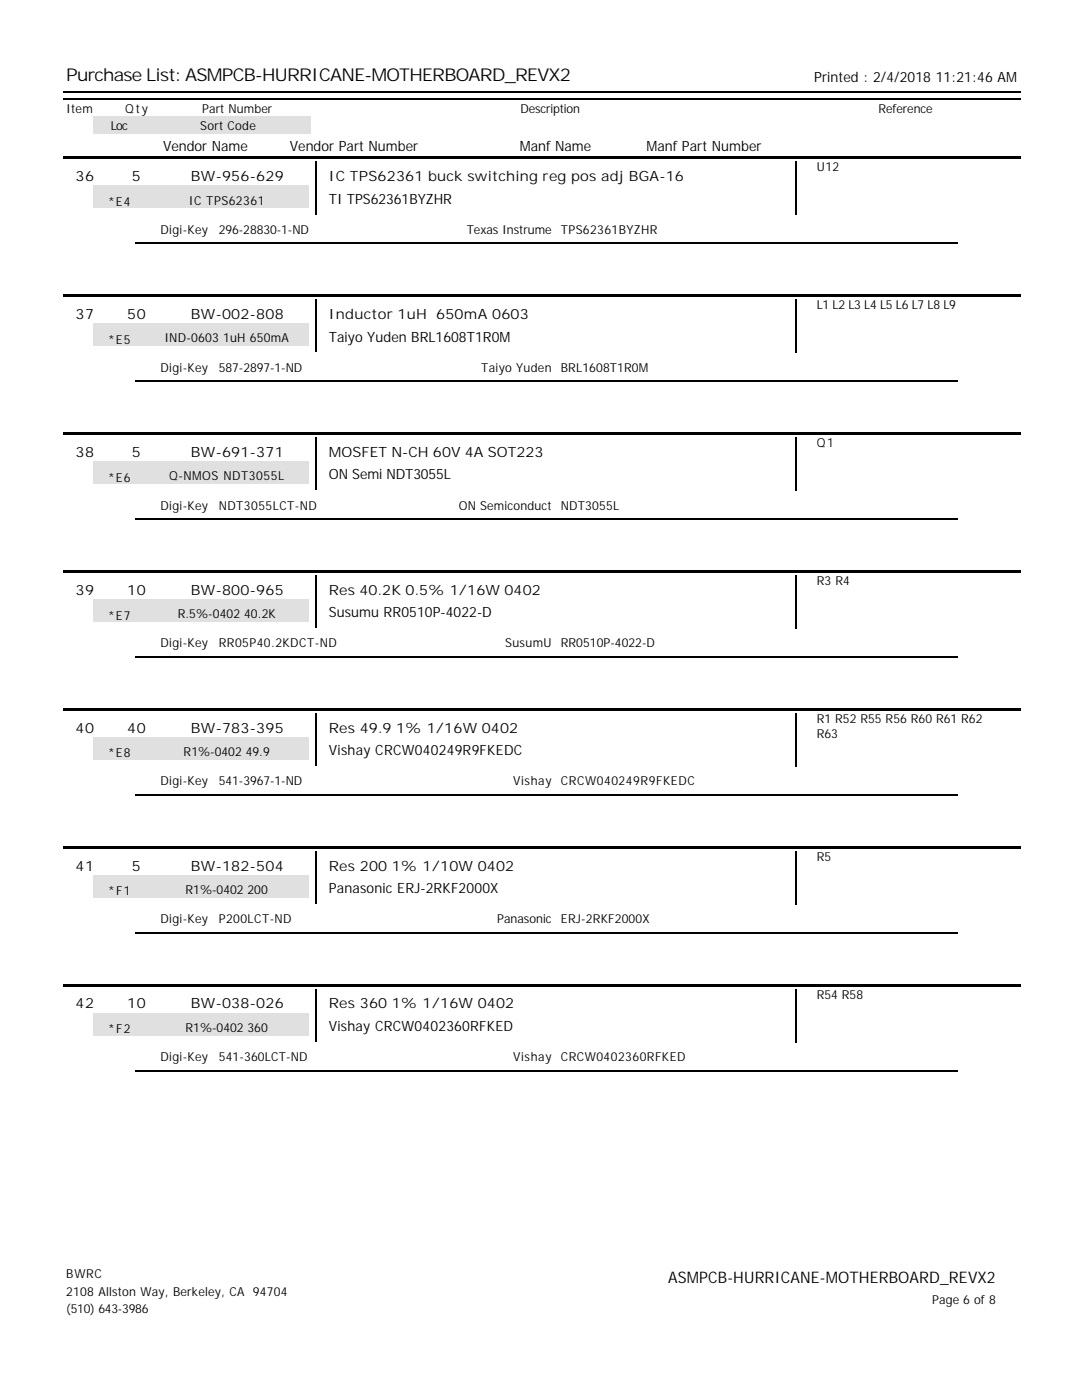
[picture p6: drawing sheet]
<svg xmlns="http://www.w3.org/2000/svg" width="216mm" height="279mm" viewBox="0 0 216 279" stroke-linecap="round" stroke-linejoin="round" font-family="sans-serif">
<defs><g id="words">
<text font-size="3.5" x="13.2" y="16.2">Purchase List: ASMPCB-HURRICANE-MOTHERBOARD_REVX2</text>
<text font-size="3.2" x="133.3" y="256.1">ASMPCB-HURRICANE-MOTHERBOARD_REVX2</text>
<g font-size="2.8">
<text x="162.5" y="16.3">Printed : 2/4/2018 11:21:46 AM</text>
<text x="32.5" y="30.1">Vendor Name</text>
<text x="57.8" y="30.1">Vendor Part Number</text>
<text x="103.7" y="30.1">Manf Name</text>
<text x="129" y="30.1">Manf Part Number</text>
<text x="15.1" y="36.2">36</text>
<text x="26.3" y="36.2">5</text>
<text x="38.1" y="36.2">BW-956-629</text>
<text x="65.6" y="36.2">IC TPS62361 buck switching reg pos adj BGA-16</text>
<text x="65.6" y="40.7">TI TPS62361BYZHR</text>
<text x="15.1" y="63.7">37</text>
<text x="25.4" y="63.7">50</text>
<text x="38.1" y="63.7">BW-002-808</text>
<text x="65.6" y="63.7">Inductor 1uH 650mA 0603</text>
<text x="65.6" y="68.2">Taiyo Yuden BRL1608T1R0M</text>
<text x="15.1" y="91.2">38</text>
<text x="26.3" y="91.2">5</text>
<text x="38.1" y="91.2">BW-691-371</text>
<text x="65.6" y="91.2">MOSFET N-CH 60V 4A SOT223</text>
<text x="65.6" y="95.7">ON Semi NDT3055L</text>
<text x="15.1" y="118.7">39</text>
<text x="25.4" y="118.7">10</text>
<text x="38.1" y="118.7">BW-800-965</text>
<text x="65.6" y="118.7">Res 40.2K 0.5% 1/16W 0402</text>
<text x="65.6" y="123.2">Susumu RR0510P-4022-D</text>
<text x="15.1" y="146.2">40</text>
<text x="25.4" y="146.2">40</text>
<text x="38.1" y="146.2">BW-783-395</text>
<text x="65.6" y="146.2">Res 49.9 1% 1/16W 0402</text>
<text x="65.6" y="150.7">Vishay CRCW040249R9FKEDC</text>
<text x="15.1" y="173.7">41</text>
<text x="26.3" y="173.7">5</text>
<text x="38.1" y="173.7">BW-182-504</text>
<text x="65.6" y="173.7">Res 200 1% 1/10W 0402</text>
<text x="65.6" y="178.2">Panasonic ERJ-2RKF2000X</text>
<text x="15.1" y="201.3">42</text>
<text x="25.4" y="201.3">10</text>
<text x="38.1" y="201.3">BW-038-026</text>
<text x="65.6" y="201.3">Res 360 1% 1/16W 0402</text>
<text x="65.6" y="205.8">Vishay CRCW0402360RFKED</text>
</g>
<g font-size="2.5">
<text x="13.2" y="22.6">Item</text>
<text x="25" y="22.6">Qty</text>
<text x="40.3" y="22.6">Part Number</text>
<text x="103.8" y="22.6">Description</text>
<text x="175.3" y="22.6">Reference</text>
<text x="22.1" y="26">Loc</text>
<text x="40" y="26">Sort Code</text>
<text x="163" y="34.2">U12</text>
<text x="21.6" y="41.1">*E4</text>
<text x="37.7" y="40.8">IC TPS62361</text>
<text x="32" y="46.7">Digi-Key</text>
<text x="43.7" y="46.7">296-28830-1-ND</text>
<text x="93.1" y="46.7">Texas Instrume</text>
<text x="111.9" y="46.7">TPS62361BYZHR</text>
<text x="163" y="61.7">L1 L2 L3 L4 L5 L6 L7 L8 L9</text>
<text x="21.6" y="68.6">*E5</text>
<text x="32.8" y="68.4">IND-0603 1uH 650mA</text>
<text x="32" y="74.2">Digi-Key</text>
<text x="43.7" y="74.2">587-2897-1-ND</text>
<text x="96" y="74.2">Taiyo Yuden</text>
<text x="111.9" y="74.2">BRL1608T1R0M</text>
<text x="163" y="89.3">Q1</text>
<text x="33.7" y="95.9">Q-NMOS NDT3055L</text>
<text x="21.6" y="96.1">*E6</text>
<text x="32" y="101.7">Digi-Key</text>
<text x="43.7" y="101.7">NDT3055LCT-ND</text>
<text x="91.5" y="101.7">ON Semiconduct</text>
<text x="111.9" y="101.7">NDT3055L</text>
<text x="163" y="116.8">R3 R4</text>
<text x="21.6" y="123.6">*E7</text>
<text x="35.5" y="123.4">R.5%-0402 40.2K</text>
<text x="32" y="129.2">Digi-Key</text>
<text x="43.7" y="129.2">RR05P40.2KDCT-ND</text>
<text x="100.8" y="129.2">SusumU</text>
<text x="111.9" y="129.2">RR0510P-4022-D</text>
<text x="163" y="144.3">R1 R52 R55 R56 R60 R61 R62</text>
<text x="163" y="147.2">R63</text>
<text x="21.6" y="151.2">*E8</text>
<text x="36.6" y="150.9">R1%-0402 49.9</text>
<text x="32" y="156.7">Digi-Key</text>
<text x="43.7" y="156.7">541-3967-1-ND</text>
<text x="102.4" y="156.7">Vishay</text>
<text x="111.9" y="156.7">CRCW040249R9FKEDC</text>
<text x="163" y="171.8">R5</text>
<text x="21.6" y="178.7">*F1</text>
<text x="37" y="178.4">R1%-0402 200</text>
<text x="32" y="184.2">Digi-Key</text>
<text x="43.7" y="184.2">P200LCT-ND</text>
<text x="99.2" y="184.2">Panasonic</text>
<text x="111.9" y="184.2">ERJ-2RKF2000X</text>
<text x="163" y="199.3">R54 R58</text>
<text x="21.6" y="206.2">*F2</text>
<text x="37" y="205.9">R1%-0402 360</text>
<text x="32" y="211.8">Digi-Key</text>
<text x="43.7" y="211.8">541-360LCT-ND</text>
<text x="102.4" y="211.8">Vishay</text>
<text x="111.9" y="211.8">CRCW0402360RFKED</text>
<text x="13.2" y="255.1">BWRC</text>
<text x="13.2" y="258.6">2108 Allston Way, Berkeley, CA 94704</text>
<text x="13.2" y="262">(510) 643-3986</text>
<text x="186" y="260.2">Page 6 of 8</text>
</g>
</g></defs>
<path d="M12.7 18.4h191" fill="none" stroke="#000" stroke-width=".26"/>
<g fill="#fff">
<path d="M27 27h28v4h-28z"/>
<path d="M56.6 27h28.1v4h-28.1z"/>
<path d="M96.8 27h28.1v4h-28.1z"/>
<path d="M126.5 27h28.3v4h-28.3z"/>
</g>
<path d="M12.7 19.7h191" fill="none" stroke="#000" stroke-width=".26"/>
<g fill="#e0e0e0">
<path d="M18.5 23.3h10.9v3.4h-10.9z"/>
<path d="M29.4 23.3h32.5v3.4h-32.5z"/>
</g>
<g fill="#fff">
<path d="M65.1 32.5h89.7v4.5h-89.7z"/>
<path d="M65.1 37h89.7v4.5h-89.7z"/>
</g>
<path d="M158.9 32.3v10.6" fill="none" stroke="#000" stroke-width=".26"/>
<path d="M29.1 37h32.5v4.5h-32.5z" fill="#e0e0e0"/>
<path d="M14 42.9h28.1v4.5h-28.1z" fill="#fff"/>
<path d="M63.1 32.3v10.6" fill="none" stroke="#000" stroke-width=".26"/>
<g fill="#fff">
<path d="M43.1 42.9h45v4.5h-45z"/>
<path d="M88.9 42.9h21.7v4.5h-21.7z"/>
<path d="M111.4 42.9h45v4.5h-45z"/>
</g>
<path d="M12.7 31.2h191v.6h-191z" fill="#000"/>
<path d="M18.5 37h10.9v4.5h-10.9z" fill="#e0e0e0"/>
<path d="M27 48.6h164" fill="none" stroke="#000" stroke-width=".26"/>
<g fill="#fff">
<path d="M27 48.9h28v4.5h-28z"/>
<path d="M56.6 48.9h45v4.5h-45z"/>
<path d="M56.6 53.4h45v4.5h-45z"/>
<path d="M27 53.4h28v4.5h-28z"/>
<path d="M145.8 48.9h45v4.5h-45z"/>
<path d="M116.2 48.9h28v4.5h-28z"/>
<path d="M116.2 53.4h28v4.5h-28z"/>
<path d="M145.8 53.4h45v4.5h-45z"/>
<path d="M65.1 60.1h89.7v4.5h-89.7z"/>
<path d="M65.1 64.6h89.7v4.5h-89.7z"/>
</g>
<path d="M158.9 59.8v10.6" fill="none" stroke="#000" stroke-width=".26"/>
<path d="M29.1 64.6h32.5v4.5h-32.5z" fill="#e0e0e0"/>
<path d="M14 70.4h28.1v4.5h-28.1z" fill="#fff"/>
<path d="M63.1 59.8v10.6" fill="none" stroke="#000" stroke-width=".26"/>
<g fill="#fff">
<path d="M43.1 70.4h45v4.5h-45z"/>
<path d="M88.9 70.4h21.7v4.5h-21.7z"/>
<path d="M111.4 70.4h45v4.5h-45z"/>
</g>
<path d="M12.7 58.7h191v.6h-191z" fill="#000"/>
<path d="M18.5 64.6h10.9v4.5h-10.9z" fill="#e0e0e0"/>
<path d="M27 76.1h164" fill="none" stroke="#000" stroke-width=".26"/>
<g fill="#fff">
<path d="M27 76.5h28v4.5h-28z"/>
<path d="M56.6 76.5h45v4.5h-45z"/>
<path d="M56.6 81h45v4.5h-45z"/>
<path d="M27 81h28v4.5h-28z"/>
<path d="M145.8 76.5h45v4.5h-45z"/>
<path d="M116.2 76.5h28v4.5h-28z"/>
<path d="M116.2 81h28v4.5h-28z"/>
<path d="M145.8 81h45v4.5h-45z"/>
<path d="M65.1 87.6h89.7v4.5h-89.7z"/>
<path d="M65.1 92.1h89.7v4.5h-89.7z"/>
</g>
<path d="M158.9 87.3v10.6" fill="none" stroke="#000" stroke-width=".26"/>
<path d="M29.1 92.1h32.5v4.5h-32.5z" fill="#e0e0e0"/>
<path d="M14 97.9h28.1v4.5h-28.1z" fill="#fff"/>
<path d="M63.1 87.3v10.6" fill="none" stroke="#000" stroke-width=".26"/>
<g fill="#fff">
<path d="M43.1 97.9h45v4.5h-45z"/>
<path d="M88.9 97.9h21.7v4.5h-21.7z"/>
<path d="M111.4 97.9h45v4.5h-45z"/>
</g>
<path d="M12.7 86.3h191v.5h-191z" fill="#000"/>
<path d="M18.5 92.1h10.9v4.5h-10.9z" fill="#e0e0e0"/>
<path d="M27 103.6h164" fill="none" stroke="#000" stroke-width=".26"/>
<g fill="#fff">
<path d="M27 104h28v4.5h-28z"/>
<path d="M56.6 104h45v4.5h-45z"/>
<path d="M56.6 108.5h45v4.5h-45z"/>
<path d="M27 108.5h28v4.5h-28z"/>
<path d="M145.8 104h45v4.5h-45z"/>
<path d="M116.2 104h28v4.5h-28z"/>
<path d="M116.2 108.5h28v4.5h-28z"/>
<path d="M145.8 108.5h45v4.5h-45z"/>
<path d="M65.1 115.1h89.7v4.5h-89.7z"/>
<path d="M65.1 119.6h89.7v4.5h-89.7z"/>
</g>
<path d="M158.9 114.8v10.6" fill="none" stroke="#000" stroke-width=".26"/>
<path d="M29.1 119.6h32.5v4.5h-32.5z" fill="#e0e0e0"/>
<path d="M14 125.4h28.1v4.5h-28.1z" fill="#fff"/>
<path d="M63.1 114.8v10.6" fill="none" stroke="#000" stroke-width=".26"/>
<g fill="#fff">
<path d="M43.1 125.4h45v4.5h-45z"/>
<path d="M88.9 125.4h21.7v4.5h-21.7z"/>
<path d="M111.4 125.4h45v4.5h-45z"/>
</g>
<path d="M12.7 113.8h191v.5h-191z" fill="#000"/>
<path d="M18.5 119.6h10.9v4.5h-10.9z" fill="#e0e0e0"/>
<path d="M27 131.1h164" fill="none" stroke="#000" stroke-width=".26"/>
<g fill="#fff">
<path d="M27 131.5h28v4.5h-28z"/>
<path d="M56.6 131.5h45v4.5h-45z"/>
<path d="M56.6 136h45v4.5h-45z"/>
<path d="M27 136h28v4.5h-28z"/>
<path d="M145.8 131.5h45v4.5h-45z"/>
<path d="M116.2 131.5h28v4.5h-28z"/>
<path d="M116.2 136h28v4.5h-28z"/>
<path d="M145.8 136h45v4.5h-45z"/>
<path d="M65.1 142.6h89.7v4.5h-89.7z"/>
<path d="M65.1 147.1h89.7v4.5h-89.7z"/>
</g>
<path d="M158.9 142.3v10.6" fill="none" stroke="#000" stroke-width=".26"/>
<path d="M29.1 147.1h32.5v4.5h-32.5z" fill="#e0e0e0"/>
<path d="M14 152.9h28.1v4.5h-28.1z" fill="#fff"/>
<path d="M63.1 142.3v10.6" fill="none" stroke="#000" stroke-width=".26"/>
<g fill="#fff">
<path d="M43.1 152.9h45v4.5h-45z"/>
<path d="M88.9 152.9h21.7v4.5h-21.7z"/>
<path d="M111.4 152.9h45v4.5h-45z"/>
</g>
<path d="M12.7 141.3h191v.5h-191z" fill="#000"/>
<path d="M18.5 147.1h10.9v4.5h-10.9z" fill="#e0e0e0"/>
<path d="M27 158.6h164" fill="none" stroke="#000" stroke-width=".26"/>
<g fill="#fff">
<path d="M27 159h28v4.5h-28z"/>
<path d="M56.6 159h45v4.5h-45z"/>
<path d="M56.6 163.5h45v4.5h-45z"/>
<path d="M27 163.5h28v4.5h-28z"/>
<path d="M145.8 159h45v4.5h-45z"/>
<path d="M116.2 159h28v4.5h-28z"/>
<path d="M116.2 163.5h28v4.5h-28z"/>
<path d="M145.8 163.5h45v4.5h-45z"/>
<path d="M65.1 170.1h89.7v4.5h-89.7z"/>
<path d="M65.1 174.6h89.7v4.5h-89.7z"/>
</g>
<path d="M158.9 169.9v10.5" fill="none" stroke="#000" stroke-width=".26"/>
<path d="M29.1 174.6h32.5v4.5h-32.5z" fill="#e0e0e0"/>
<path d="M14 180.4h28.1v4.5h-28.1z" fill="#fff"/>
<path d="M63.1 169.9v10.5" fill="none" stroke="#000" stroke-width=".26"/>
<g fill="#fff">
<path d="M43.1 180.4h45v4.5h-45z"/>
<path d="M88.9 180.4h21.7v4.5h-21.7z"/>
<path d="M111.4 180.4h45v4.5h-45z"/>
</g>
<path d="M12.7 168.8h191v.5h-191z" fill="#000"/>
<path d="M18.5 174.6h10.9v4.5h-10.9z" fill="#e0e0e0"/>
<path d="M27 186.1h164" fill="none" stroke="#000" stroke-width=".26"/>
<g fill="#fff">
<path d="M27 186.5h28v4.5h-28z"/>
<path d="M56.6 186.5h45v4.5h-45z"/>
<path d="M56.6 191h45v4.5h-45z"/>
<path d="M27 191h28v4.5h-28z"/>
<path d="M145.8 186.5h45v4.5h-45z"/>
<path d="M116.2 186.5h28v4.5h-28z"/>
<path d="M116.2 191h28v4.5h-28z"/>
<path d="M145.8 191h45v4.5h-45z"/>
<path d="M65.1 197.6h89.7v4.5h-89.7z"/>
<path d="M65.1 202.1h89.7v4.5h-89.7z"/>
</g>
<path d="M158.9 197.4v10.6" fill="none" stroke="#000" stroke-width=".26"/>
<path d="M29.1 202.1h32.5v4.5h-32.5z" fill="#e0e0e0"/>
<path d="M14 208h28.1v4.5h-28.1z" fill="#fff"/>
<path d="M63.1 197.4v10.6" fill="none" stroke="#000" stroke-width=".26"/>
<g fill="#fff">
<path d="M43.1 208h45v4.5h-45z"/>
<path d="M88.9 208h21.7v4.5h-21.7z"/>
<path d="M111.4 208h45v4.5h-45z"/>
</g>
<path d="M12.7 196.3h191v.5h-191z" fill="#000"/>
<path d="M18.5 202.1h10.9v4.5h-10.9z" fill="#e0e0e0"/>
<path d="M27 213.7h164" fill="none" stroke="#000" stroke-width=".26"/>
<g fill="#fff">
<path d="M27 214h28v4.5h-28z"/>
<path d="M56.6 214h45v4.5h-45z"/>
<path d="M56.6 218.5h45v4.5h-45z"/>
<path d="M27 218.5h28v4.5h-28z"/>
<path d="M145.8 214h45v4.5h-45z"/>
<path d="M116.2 214h28v4.5h-28z"/>
<path d="M116.2 218.5h28v4.5h-28z"/>
<path d="M145.8 218.5h45v4.5h-45z"/>
</g>
<use href="#words"/>
</svg>
